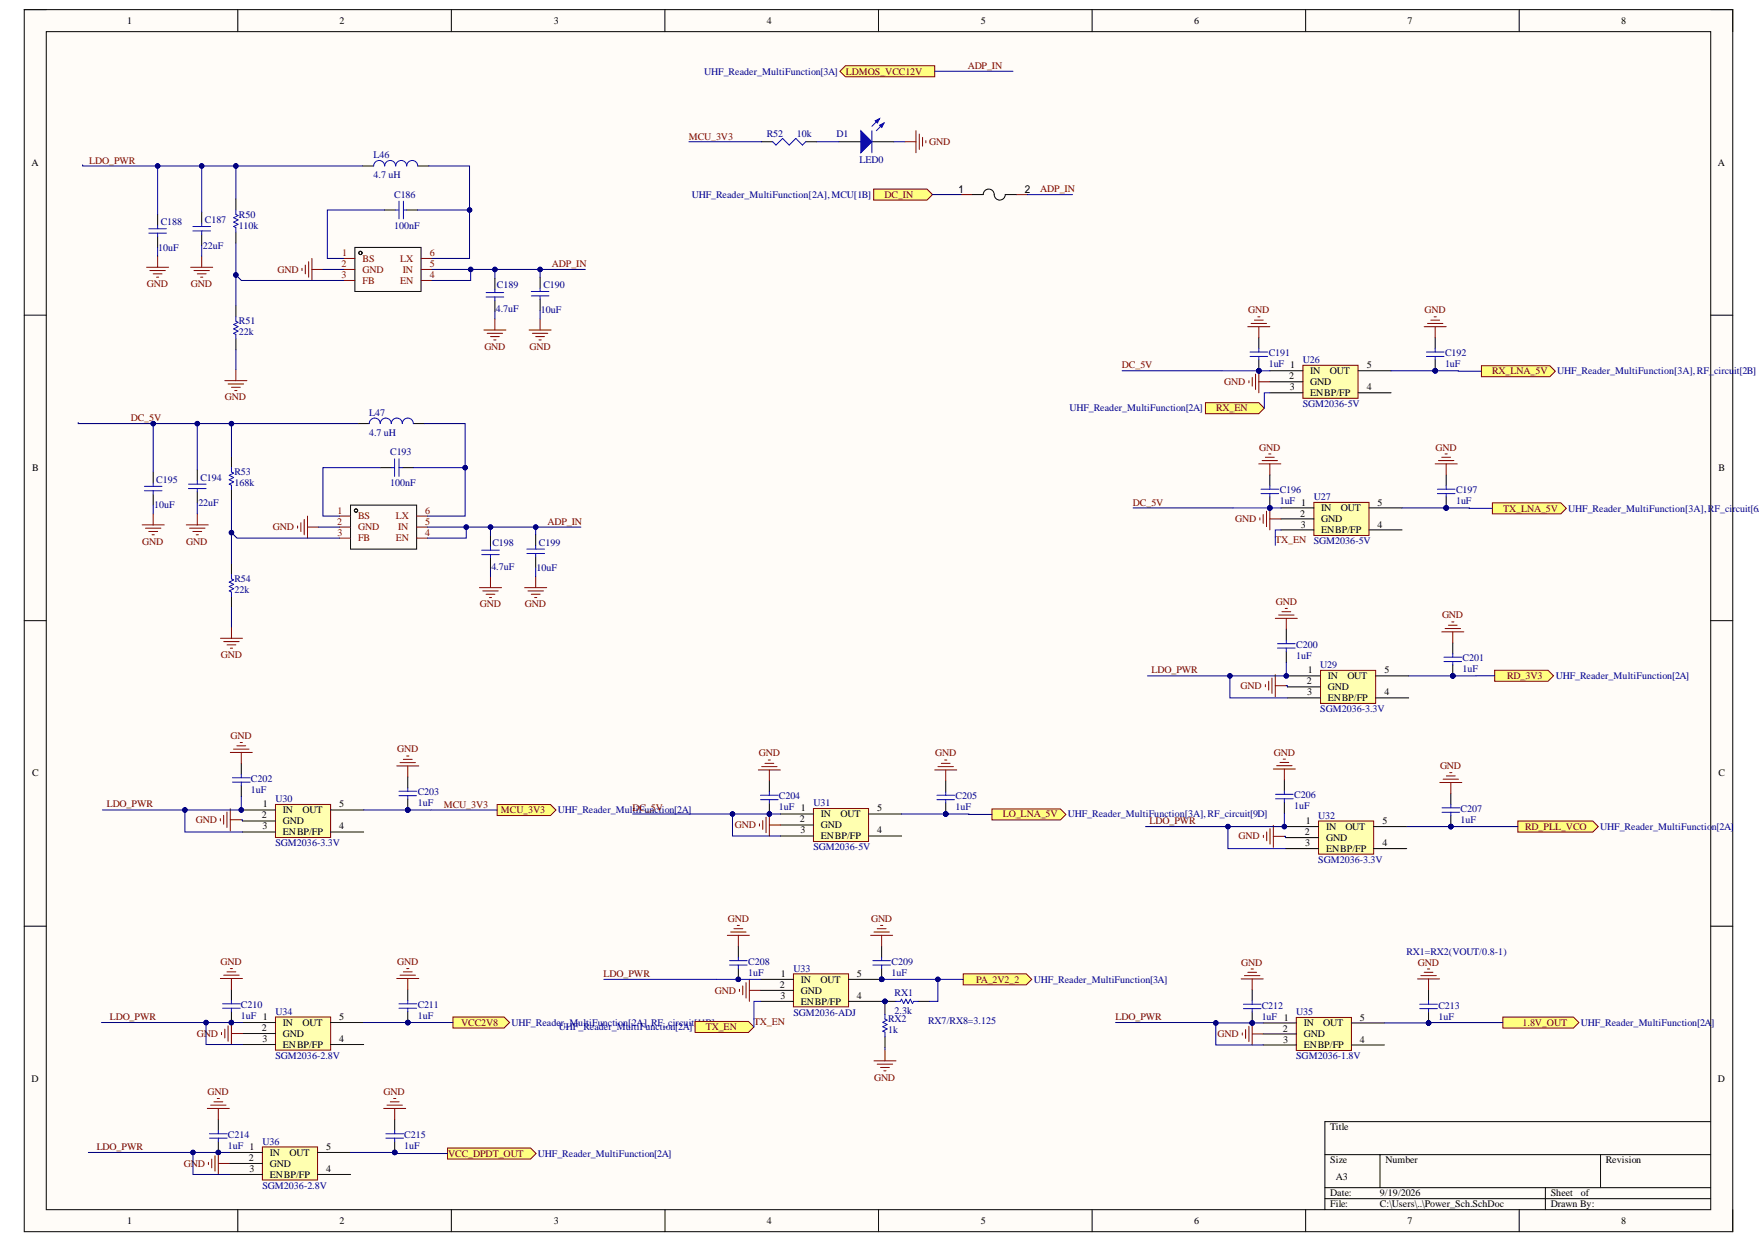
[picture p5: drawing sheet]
<svg xmlns="http://www.w3.org/2000/svg" width="297mm" height="210mm" viewBox="0 0 297 210" stroke-linecap="round" stroke-linejoin="round" font-family="sans-serif">
<defs><g id="words">
<g font-size="1.7">
<text x="21.5" y="4.1">1</text>
<text x="57.3" y="4.1">2</text>
<text x="93.5" y="4.1">3</text>
<text x="129.5" y="4.1">4</text>
<text x="165.6" y="4.1">5</text>
<text x="201.6" y="4.1">6</text>
<text x="237.7" y="4.1">7</text>
<text x="273.8" y="4.1">8</text>
<text x="5.3" y="28">A</text>
<text x="290.1" y="28">A</text>
<text x="217.7" y="64">2</text>
<text x="217.8" y="65.9">3</text>
<text x="221.3" y="63.1">IN</text>
<text x="221.3" y="65">GND</text>
<text x="224.6" y="63.1">OUT</text>
<text x="230.8" y="65.9">4</text>
<text x="230.8" y="62.2">5</text>
<text x="221.3" y="66.8">ENBP/FP</text>
<text x="5.4" y="79.6">B</text>
<text x="290.2" y="79.6">B</text>
<text x="219.6" y="87.3">2</text>
<text x="219.7" y="89.1">3</text>
<text x="223.1" y="86.3">IN</text>
<text x="223.1" y="88.2">GND</text>
<text x="226.4" y="86.3">OUT</text>
<text x="232.6" y="89.1">4</text>
<text x="232.6" y="85.4">5</text>
<text x="223.1" y="90.1">ENBP/FP</text>
<text x="220.8" y="113.7">1</text>
<text x="233.8" y="113.7">5</text>
<text x="220.7" y="115.6">2</text>
<text x="220.8" y="117.4">3</text>
<text x="224.2" y="114.6">IN</text>
<text x="224.2" y="116.5">GND</text>
<text x="224.2" y="118.4">ENBP/FP</text>
<text x="227.5" y="114.6">OUT</text>
<text x="233.8" y="117.4">4</text>
<text x="5.4" y="131.1">C</text>
<text x="290.2" y="131.1">C</text>
<text x="44.4" y="136.4">1</text>
<text x="47.8" y="137.3">IN</text>
<text x="51.1" y="137.3">OUT</text>
<text x="57.3" y="136.4">5</text>
<text x="138.6" y="138">IN</text>
<text x="141.9" y="138">OUT</text>
<text x="148.1" y="137">5</text>
<text x="44.2" y="138.2">2</text>
<text x="44.3" y="140.1">3</text>
<text x="47.8" y="139.1">GND</text>
<text x="47.8" y="141">ENBP/FP</text>
<text x="57.3" y="140.1">4</text>
<text x="135.1" y="138.9">2</text>
<text x="135.2" y="140.7">3</text>
<text x="138.6" y="139.8">GND</text>
<text x="138.6" y="141.7">ENBP/FP</text>
<text x="148.1" y="140.7">4</text>
<text x="220.3" y="141.1">2</text>
<text x="220.4" y="142.9">3</text>
<text x="220.5" y="139.2">1</text>
<text x="224" y="140.2">IN</text>
<text x="224" y="142">GND</text>
<text x="224" y="143.9">ENBP/FP</text>
<text x="227.2" y="140.2">OUT</text>
<text x="233.4" y="142.9">4</text>
<text x="233.4" y="139.2">5</text>
<text x="131.7" y="166.9">2</text>
<text x="131.9" y="165">1</text>
<text x="135.2" y="165.9">IN</text>
<text x="135.2" y="167.8">GND</text>
<text x="138.5" y="165.9">OUT</text>
<text x="144.7" y="165">5</text>
<text x="47.8" y="173.2">IN</text>
<text x="51.1" y="173.2">OUT</text>
<text x="57.3" y="172.3">5</text>
<text x="131.8" y="168.7">3</text>
<text x="135.2" y="169.6">ENBP/FP</text>
<text x="144.7" y="168.7">4</text>
<text x="220.2" y="173.3">IN</text>
<text x="223.5" y="173.3">OUT</text>
<text x="229.6" y="172.3">5</text>
<text x="44.2" y="174.1">2</text>
<text x="44.3" y="176">3</text>
<text x="47.8" y="175">GND</text>
<text x="47.8" y="176.9">ENBP/FP</text>
<text x="57.3" y="176">4</text>
<text x="216.6" y="174.2">2</text>
<text x="216.7" y="176.1">3</text>
<text x="220.2" y="175.1">GND</text>
<text x="220.2" y="177">ENBP/FP</text>
<text x="229.6" y="176.1">4</text>
<text x="5.3" y="182.7">D</text>
<text x="290.1" y="182.7">D</text>
<text x="224.6" y="190.8">Title</text>
<text x="42" y="196.1">2</text>
<text x="42.1" y="197.9">3</text>
<text x="45.6" y="195.2">IN</text>
<text x="45.6" y="197">GND</text>
<text x="48.9" y="195.2">OUT</text>
<text x="55.1" y="197.9">4</text>
<text x="55.1" y="194.2">5</text>
<text x="224.6" y="196.4">Size</text>
<text x="234" y="196.4">Number</text>
<text x="271.2" y="196.4">Revision</text>
<text x="45.6" y="198.9">ENBP/FP</text>
<text x="224.6" y="202">Date:</text>
<text x="224.6" y="203.9">File:</text>
<text x="225.6" y="199.2">A3</text>
<text x="233" y="202">9/19/2026</text>
<text x="233" y="203.9">C:\Users\..\Power_Sch.SchDoc</text>
<text x="261.9" y="202">Sheet</text>
<text x="261.9" y="203.9">Drawn By:</text>
<text x="266.9" y="202">of</text>
<text x="21.5" y="206.6">1</text>
<text x="57.3" y="206.6">2</text>
<text x="93.5" y="206.6">3</text>
<text x="129.5" y="206.6">4</text>
<text x="165.6" y="206.6">5</text>
<text x="201.6" y="206.6">6</text>
<text x="237.7" y="206.6">7</text>
<text x="273.8" y="206.6">8</text>
</g>
<g font-size="1.7" fill="#800000">
<text x="163.4" y="11.7">ADP_IN</text>
<text x="142.9" y="12.6">LDMOS_VCC12V</text>
<text x="116.3" y="23.6">MCU_3V3</text>
<text x="15.1" y="27.6">LDO_PWR</text>
<text x="156.9" y="24.5">GND</text>
<text x="149.4" y="33.4">DC_IN</text>
<text x="175.7" y="32.4">ADP_IN</text>
<text x="46.9" y="46">GND</text>
<text x="93.2" y="45.1">ADP_IN</text>
<text x="24.8" y="48.5">GND</text>
<text x="32.2" y="48.5">GND</text>
<text x="210.8" y="52.9">GND</text>
<text x="240.5" y="52.9">GND</text>
<text x="81.8" y="59.1">GND</text>
<text x="89.4" y="59.1">GND</text>
<text x="189.5" y="62.2">DC_5V</text>
<text x="206.7" y="65">GND</text>
<text x="252" y="63.2">RX_LNA_5V</text>
<text x="22.1" y="71.1">DC_5V</text>
<text x="38" y="67.6">GND</text>
<text x="205.4" y="69.4">RX_EN</text>
<text x="212.6" y="76.1">GND</text>
<text x="242.4" y="76.1">GND</text>
<text x="46.1" y="89.6">GND</text>
<text x="92.4" y="88.6">ADP_IN</text>
<text x="191.3" y="85.4">DC_5V</text>
<text x="208.6" y="88.2">GND</text>
<text x="253.8" y="86.4">TX_LNA_5V</text>
<text x="24" y="92">GND</text>
<text x="31.5" y="92">GND</text>
<text x="215.3" y="91.7">TX_EN</text>
<text x="81" y="102.6">GND</text>
<text x="88.6" y="102.6">GND</text>
<text x="215.4" y="102.1">GND</text>
<text x="243.5" y="104.4">GND</text>
<text x="37.3" y="111.1">GND</text>
<text x="209.5" y="116.3">GND</text>
<text x="254.5" y="114.6">RD_3V3</text>
<text x="38.9" y="124.8">GND</text>
<text x="67.1" y="127.1">GND</text>
<text x="128.1" y="127.7">GND</text>
<text x="157.9" y="127.7">GND</text>
<text x="215.1" y="127.7">GND</text>
<text x="243.2" y="129.9">GND</text>
<text x="74.9" y="136.4">MCU_3V3</text>
<text x="84.6" y="137.4">MCU_3V3</text>
<text x="33.1" y="139">GND</text>
<text x="124.1" y="139.8">GND</text>
<text x="169.3" y="138">LO_LNA_5V</text>
<text x="209.2" y="141.8">GND</text>
<text x="257.5" y="140.2">RD_PLL_VCO</text>
<text x="122.9" y="155.7">GND</text>
<text x="147.1" y="155.7">GND</text>
<text x="37.2" y="163">GND</text>
<text x="67.1" y="163">GND</text>
<text x="120.7" y="167.8">GND</text>
<text x="164.8" y="165.9">PA_2V2_2</text>
<text x="209.6" y="163.1">GND</text>
<text x="239.4" y="163.1">GND</text>
<text x="77.9" y="173.2">VCC2V8</text>
<text x="119.2" y="173.9">TX_EN</text>
<text x="127.3" y="173">TX_EN</text>
<text x="257.1" y="173.2">1.8V_OUT</text>
<text x="33.2" y="175">GND</text>
<text x="205.6" y="175.1">GND</text>
<text x="35" y="184.9">GND</text>
<text x="64.8" y="184.9">GND</text>
<text x="147.6" y="182.5">GND</text>
<text x="31" y="197">GND</text>
<text x="75.7" y="195.3">VCC_DPDT_OUT</text>
</g>
<g font-size="1.7" fill="#000080">
<text x="118.9" y="12.6">UHF_Reader_MultiFunction[3A]</text>
<text x="129.5" y="23.2">R52</text>
<text x="134.6" y="23.2">10k</text>
<text x="141.3" y="23.2">D1</text>
<text x="63.1" y="26.7">L46</text>
<text x="145.1" y="27.5">LED0</text>
<text x="63.1" y="30.1">4.7 uH</text>
<text x="66.6" y="33.4">C186</text>
<text x="116.8" y="33.4">UHF_Reader_MultiFunction[2A],MCU[1B]</text>
<text x="27.2" y="38">C188</text>
<text x="34.3" y="42">22uF</text>
<text x="34.6" y="37.7">C187</text>
<text x="40.3" y="36.8">R50</text>
<text x="40.3" y="38.6">110k</text>
<text x="66.6" y="38.6">100nF</text>
<text x="26.7" y="42.3">10uF</text>
<text x="83.7" y="52.7">4.7uF</text>
<text x="83.9" y="48.7">C189</text>
<text x="91.3" y="52.9">10uF</text>
<text x="91.8" y="48.7">C190</text>
<text x="40.3" y="54.7">R51</text>
<text x="40.3" y="56.6">22k</text>
<text x="214.2" y="60.2">C191</text>
<text x="214.2" y="62">1uF 1</text>
<text x="220" y="61.3">U26</text>
<text x="244" y="60.2">C192</text>
<text x="244" y="62">1uF</text>
<text x="263" y="63.2">UHF_Reader_MultiFunction[3A],RF_circuit[2B]</text>
<text x="62.3" y="70.2">L47</text>
<text x="180.6" y="69.4">UHF_Reader_MultiFunction[2A]</text>
<text x="220" y="68.7">SGM2036-5V</text>
<text x="62.3" y="73.6">4.7 uH</text>
<text x="65.9" y="76.9">C193</text>
<text x="26.4" y="81.5">C195</text>
<text x="33.8" y="81.2">C194</text>
<text x="39.6" y="80.3">R53</text>
<text x="39.6" y="82.1">168k</text>
<text x="65.9" y="82.1">100nF</text>
<text x="216.1" y="83.3">C196</text>
<text x="245.9" y="83.3">C197</text>
<text x="26.1" y="85.8">10uF</text>
<text x="33.5" y="85.5">22uF</text>
<text x="216.1" y="85.2">1uF 1</text>
<text x="221.9" y="84.5">U27</text>
<text x="245.9" y="85.2">1uF</text>
<text x="264.8" y="86.4">UHF_Reader_MultiFunction[3A],RF_circuit[6A]</text>
<text x="83.1" y="92.2">C198</text>
<text x="91" y="92.2">C199</text>
<text x="221.9" y="91.9">SGM2036-5V</text>
<text x="39.6" y="98.3">R54</text>
<text x="39.6" y="100.1">22k</text>
<text x="83" y="96.2">4.7uF</text>
<text x="90.6" y="96.4">10uF</text>
<text x="218.9" y="109.4">C200</text>
<text x="218.9" y="111.3">1uF</text>
<text x="223" y="112.8">U29</text>
<text x="247" y="111.7">C201</text>
<text x="247" y="113.5">1uF</text>
<text x="262.7" y="114.6">UHF_Reader_MultiFunction[2A]</text>
<text x="223" y="120.2">SGM2036-3.3V</text>
<text x="42.4" y="132">C202</text>
<text x="42.4" y="133.9">1uF</text>
<text x="46.5" y="135.4">U30</text>
<text x="70.5" y="134.3">C203</text>
<text x="70.5" y="136.2">1uF</text>
<text x="94.2" y="137.4">UHF_Reader_MulDC_5V</text>
<text x="106.9" y="137.4">tiFunction[2A]</text>
<text x="131.5" y="135">C204</text>
<text x="131.5" y="136.9">1uF 1</text>
<text x="137.4" y="136.1">U31</text>
<text x="161.4" y="135">C205</text>
<text x="161.4" y="136.9">1uF</text>
<text x="218.6" y="134.8">C206</text>
<text x="218.6" y="136.7">1uF</text>
<text x="246.6" y="137.1">C207</text>
<text x="46.5" y="142.9">SGM2036-3.3V</text>
<text x="137.4" y="143.5">SGM2036-5V</text>
<text x="180.3" y="138">UHF_Reader_MultiFunction[3A],RF_circuit[9D]</text>
<text x="222.6" y="138.3">U32</text>
<text x="246.6" y="139">1uF</text>
<text x="270.2" y="140.2">UHF_Reader_MultiFunction[2A]</text>
<text x="222.6" y="145.7">SGM2036-3.3V</text>
<text x="237.5" y="161.2">RX1=RX2(VOUT/0.8-1)</text>
<text x="126.4" y="163">C208</text>
<text x="126.4" y="164.8">1uF</text>
<text x="134" y="164.1">U33</text>
<text x="150.6" y="163">C209</text>
<text x="150.6" y="164.8">1uF</text>
<text x="174.6" y="165.9">UHF_Reader_MultiFunction[3A]</text>
<text x="40.7" y="170.2">C210</text>
<text x="40.7" y="172.1">1uF 1</text>
<text x="46.5" y="171.3">U34</text>
<text x="70.5" y="170.2">C211</text>
<text x="70.5" y="172.1">1uF</text>
<text x="86.4" y="173.2">UHF_Reader_MultiFunction[2A],RF_circuit[11B]</text>
<text x="94.4" y="173.9">UHF_Reader_MultiFunction[2A]</text>
<text x="134" y="171.5">SGM2036-ADJ</text>
<text x="150" y="172.6">RX2</text>
<text x="151.1" y="168.1">RX1</text>
<text x="151.1" y="171.2">2.3k</text>
<text x="156.7" y="172.9">RX7/RX8=3.125</text>
<text x="213.1" y="170.3">C212</text>
<text x="213.1" y="172.2">1uF 1</text>
<text x="218.9" y="171.4">U35</text>
<text x="242.9" y="170.3">C213</text>
<text x="242.9" y="172.2">1uF</text>
<text x="266.9" y="173.2">UHF_Reader_MultiFunction[2A</text>
<text x="288.9" y="173.2">]</text>
<text x="46.5" y="178.8">SGM2036-2.8V</text>
<text x="150" y="174.5">1k</text>
<text x="218.9" y="178.8">SGM2036-1.8V</text>
<text x="38.5" y="192.2">C214</text>
<text x="38.5" y="194.1">1uF 1</text>
<text x="44.3" y="193.3">U36</text>
<text x="68.3" y="192.2">C215</text>
<text x="68.3" y="194.1">1uF</text>
<text x="90.8" y="195.3">UHF_Reader_MultiFunction[2A]</text>
<text x="44.3" y="200.7">SGM2036-2.8V</text>
</g>
<g font-size="1.7" fill="#800">
<text x="57.7" y="47">3</text>
<text x="57.7" y="45.1">2</text>
<text x="57.8" y="43.3">1</text>
<text x="61.2" y="47.9">FB</text>
<text x="61.2" y="46">GND</text>
<text x="61.2" y="44.2">BS</text>
<text x="67.6" y="44.2">LX</text>
<text x="67.6" y="47.9">EN</text>
<text x="68" y="46">IN</text>
<text x="72.6" y="43.3">6</text>
<text x="72.6" y="45.1">5</text>
<text x="72.6" y="47">4</text>
<text x="56.9" y="88.6">2</text>
<text x="57" y="86.8">1</text>
<text x="60.5" y="89.6">GND</text>
<text x="60.5" y="87.7">BS</text>
<text x="66.8" y="87.7">LX</text>
<text x="67.2" y="89.6">IN</text>
<text x="71.8" y="86.8">6</text>
<text x="71.8" y="88.6">5</text>
<text x="57" y="90.5">3</text>
<text x="60.5" y="91.4">FB</text>
<text x="66.8" y="91.4">EN</text>
<text x="71.8" y="90.5">4</text>
</g>
<g font-size="1.7" fill="#5b0f00">
<text x="194.5" y="113.7">LDO_PWR</text>
<text x="18" y="136.4">LDO_PWR</text>
<text x="194.1" y="139.2">LDO_PWR</text>
<text x="101.9" y="165">LDO_PWR</text>
<text x="18.5" y="172.3">LDO_PWR</text>
<text x="188.4" y="172.3">LDO_PWR</text>
<text x="16.3" y="194.2">LDO_PWR</text>
</g>
</g></defs>
<path d="M4.1 1.6h288.5v206.4h-288.5z" fill-rule="evenodd" fill="#fffcf8"/>
<path d="M4.1 1.6h288.5v206.4h-288.5z" fill="none" stroke="#000" stroke-width=".17"/>
<path d="M7.8 5.3h281.1v199h-281.1z" fill-rule="evenodd" fill="#fffcf8"/>
<g fill="none" stroke="#000" stroke-width=".17">
<path d="M4.1 1.6h3.7M7.8 5.3h281.1v199h-281.1zM40.2 1.6v3.7M76.2 1.6v3.7M112.3 1.6v3.7M148.3 1.6v3.7M184.4 1.6v3.7M220.5 1.6v3.7M256.5 1.6v3.7M288.9 1.6h3.7v3.7M164.2 32.9h1.8a.93 .93 0 0 1 1-1 .93 .93 0 0 1 .9 1 .93 .93 0 0 0 .9 .9 .93 .93 0 0 0 1-.9h1.8M4.1 53.2h3.7"/>
<path d="M288.9 53.2h3.7M25.9 79.7v1.9M33.3 79.3v1.9M39.1 77.1v1.9M60.5 71.5h1.9M64.2 79h1.9M67.9 79h1.9M69.8 71.5h1.9M25.9 83.4v1.9M33.3 83.1v1.8M39.1 82.7v1.8M39.1 95.1v1.9"/>
<path d="M59.2 85.3h11.2v7.4h-11.2zM82.8 90.5v1.9M82.8 94.2v1.9M90.5 90.3v1.9M90.5 94v1.9M4.1 104.8h3.7M39.1 100.7v1.9M288.9 104.8h3.7M4.1 156.4h3.7M288.9 156.4h3.7M223.7 195h65.2M233 195v5.6"/>
<path d="M270.3 195v5.6M288.9 189.4h-65.2v14.9M40.2 204.3v3.7M76.2 204.3v3.7M112.3 204.3v3.7M148.4 204.3v3.7M184.4 204.3v3.7M220.5 204.3v3.7M223.7 200.6h65.2M223.7 202.4h65.2M256.5 204.3v3.7M261 200.6v3.7"/>
<path d="M292.6 204.3v3.7"/>
<circle cx="60.1" cy="86.2" r=".28"/>
</g>
<path d="M162.3 32.9h1.9M171.6 32.9h1.9M57.3 87.1h1.9M57.3 89h1.9M57.3 90.9h1.9M70.4 87.1h1.8M70.4 89h1.8M70.4 90.9h1.8" fill="none" stroke="#800" stroke-width=".17"/>
<g fill="none" stroke="#00f" stroke-width=".17">
<path d="M39.1 79v.7l.4 .2-.8 .4 .8 .3-.8 .4 .8 .4-.8 .4 .4 .1v.8M62.4 71.5a.93 .93 0 0 1 .9-.9 .93 .93 0 0 1 .9 .9 .93 .93 0 0 1 .9-.9 .93 .93 0 0 1 1 .9 .93 .93 0 0 1 .9-.9 .93 .93 0 0 1 .9 .9 .93 .93 0 0 1 1-.9 .93 .93 0 0 1 .9 .9M66.1 79h.5M66.6 77.5v3M67.4 77.5v3M67.4 79h.5M24.4 82.9h3M24.4 82.1h3M25.9 81.6v.5M25.9 82.9v.5M31.8 82.5h3M31.8 81.8h3"/>
<path d="M33.3 81.2v.6M33.3 82.5v.6M39.1 97v.7l.4 .2-.8 .4 .8 .4-.8 .3 .8 .4-.8 .4 .4 .2v.7M81.3 93.7h3M81.3 92.9h3M82.8 92.4v.5M82.8 93.7v.5M89 93.5h3M89 92.7h3M90.5 92.2v.5M90.5 93.5v.5"/>
</g>
<g fill="none" stroke="#800000" stroke-width=".17">
<path d="M24 88.6h3.7M24.6 89.2h2.6M25.1 89.8h1.5M25.7 90.3h.4M25.9 86.8v1.8M31.5 88.6h3.7M32 89.2h2.6M32.6 89.8h1.5M33.1 90.3h.4M33.3 86.8v1.8M50.3 88.8v.4M50.8 88.3v1.5"/>
<path d="M51.4 87.7v2.6M51.9 87.1v3.8M51.9 89h1.9M81 99.2h3.7M81.5 99.8h2.6M82.8 97.4v1.8M88.6 99.2h3.7M89.2 99.8h2.6M90.5 97.4v1.8M37.2 107.8h3.7M37.8 108.3h2.6M38.3 108.9h1.5"/>
<path d="M38.9 109.5h.4M39.1 105.9v1.9M82.1 100.3h1.5M82.6 100.9h.4M89.7 100.3h1.5M90.3 100.9h.3"/>
</g>
<path d="M46.5 135.8h9.3v5.6h-9.3z" fill-rule="evenodd" fill="#ffffb0"/>
<path d="M37.2 138.2v.4M37.8 137.7v1.5M38.3 137.1v2.6M38.9 127.1h3.7M38.9 136.6v3.7M38.9 138.4h1.8M39.4 126.5h2.6M40 125.9h1.5M40.6 125.4h.3M40.7 127.1v1.8M46.5 135.8h9.3v5.6h-9.3z" fill="none" stroke="#800000" stroke-width=".17"/>
<path d="M40.7 128.9v1.9M40.7 132.6v1.9M40.9 136.8h5.6M40.9 138.6h5.6M55.8 136.8h5.6M40.9 140.5h5.6M55.8 140.5h5.6" fill="none" stroke="#000" stroke-width=".17"/>
<path d="M39.3 131.3h2.9M39.3 132.1h2.9M40.7 130.8v.5M40.7 132.1v.5" fill="none" stroke="#00f" stroke-width=".17"/>
<circle cx="68.9" cy="136.8" r=".37" fill="#000080"/>
<circle cx="68.9" cy="136.8" r=".37" fill="none" stroke="#000080" stroke-width=".17"/>
<path d="M68.9 134.9v1.9" fill="none" stroke="#000" stroke-width=".17"/>
<circle cx="68.9" cy="136.8" r=".37" fill="#000080"/>
<circle cx="68.9" cy="136.8" r=".37" fill="none" stroke="#000080" stroke-width=".17"/>
<path d="M68.9 131.2v1.9" fill="none" stroke="#000" stroke-width=".17"/>
<path d="M67.4 133.6h3M67.4 134.4h3M68.9 133.1v.5M68.9 134.4v.5" fill="none" stroke="#00f" stroke-width=".17"/>
<path d="M67 129.3h3.7M67.6 128.8h2.6M68.1 128.2h1.5M68.7 127.7h.3M68.9 129.3v1.9" fill="none" stroke="#800000" stroke-width=".17"/>
<path d="M46.5 171.7h9.3v5.6h-9.3z" fill-rule="evenodd" fill="#ffffb0"/>
<path d="M46.5 171.7h9.3v5.6h-9.3z" fill="none" stroke="#800000" stroke-width=".17"/>
<path d="M40.9 172.7h5.6M40.9 174.5h5.6M40.9 176.4h5.6M55.8 172.7h5.6M55.8 176.4h5.6" fill="none" stroke="#000" stroke-width=".17"/>
<circle cx="39.1" cy="172.7" r=".37" fill="#000080"/>
<circle cx="39.1" cy="172.7" r=".37" fill="none" stroke="#000080" stroke-width=".17"/>
<path d="M39.1 170.8v1.9" fill="none" stroke="#000" stroke-width=".17"/>
<circle cx="39.1" cy="172.7" r=".37" fill="#000080"/>
<circle cx="39.1" cy="172.7" r=".37" fill="none" stroke="#000080" stroke-width=".17"/>
<path d="M39.1 167.1v1.9" fill="none" stroke="#000" stroke-width=".17"/>
<path d="M37.6 169.5h3M37.6 170.3h3M39.1 169v.5M39.1 170.3v.5" fill="none" stroke="#00f" stroke-width=".17"/>
<path d="M37.2 165.2h3.7M37.8 164.7h2.6M38.3 164.1h1.5M38.9 163.6h.4M39.1 165.2v1.9" fill="none" stroke="#800000" stroke-width=".17"/>
<circle cx="68.9" cy="172.7" r=".37" fill="#000080"/>
<circle cx="68.9" cy="172.7" r=".37" fill="none" stroke="#000080" stroke-width=".17"/>
<path d="M68.9 170.8v1.9" fill="none" stroke="#000" stroke-width=".17"/>
<circle cx="68.9" cy="172.7" r=".37" fill="#000080"/>
<circle cx="68.9" cy="172.7" r=".37" fill="none" stroke="#000080" stroke-width=".17"/>
<path d="M68.9 167.1v1.9" fill="none" stroke="#000" stroke-width=".17"/>
<path d="M67.4 169.5h3M67.4 170.3h3M68.9 169v.5M68.9 170.3v.5" fill="none" stroke="#00f" stroke-width=".17"/>
<path d="M37.4 174.3v.4M38 173.8v1.5M38.5 173.2v2.6M39.1 172.7v3.7M39.1 174.5h1.8M67 165.2h3.7M67.6 164.7h2.6M68.1 164.1h1.5M68.7 163.6h.3M68.9 165.2v1.9" fill="none" stroke="#800000" stroke-width=".17"/>
<path d="M83.9 135.9h9.1l.9 .9-.9 .9h-9.1z" fill-rule="evenodd" fill="#ffff80"/>
<path d="M83.9 135.9h9.1l.9 .9-.9 .9h-9.1z" fill="none" stroke="#800000" stroke-width=".17"/>
<path d="M76.5 171.7h8.6l1 1-1 .9h-8.6z" fill-rule="evenodd" fill="#ffff80"/>
<path d="M76.5 171.7h8.6l1 1-1 .9h-8.6z" fill="none" stroke="#800000" stroke-width=".17"/>
<circle cx="148.9" cy="165.4" r=".37" fill="#000080"/>
<circle cx="148.9" cy="165.4" r=".37" fill="none" stroke="#000080" stroke-width=".17"/>
<path d="M134 164.5h9.3v5.5h-9.3z" fill-rule="evenodd" fill="#ffffb0"/>
<path d="M134 164.5h9.3v5.5h-9.3z" fill="none" stroke="#800000" stroke-width=".17"/>
<path d="M128.4 165.4h5.6M128.4 167.2h5.6M128.4 169.1h5.6M143.3 165.4h5.6M143.3 169.1h5.6" fill="none" stroke="#000" stroke-width=".17"/>
<circle cx="148.9" cy="165.4" r=".37" fill="#000080"/>
<circle cx="148.9" cy="165.4" r=".37" fill="none" stroke="#000080" stroke-width=".17"/>
<path d="M124.9 167.1v.3M125.4 166.5v1.5M126 165.9v2.6M126.5 165.4v3.7M126.5 167.2h1.9" fill="none" stroke="#800000" stroke-width=".17"/>
<circle cx="124.7" cy="165.4" r=".37" fill="#000080"/>
<circle cx="124.7" cy="165.4" r=".37" fill="none" stroke="#000080" stroke-width=".17"/>
<path d="M124.7 163.5v1.9" fill="none" stroke="#000" stroke-width=".17"/>
<circle cx="124.7" cy="165.4" r=".37" fill="#000080"/>
<circle cx="124.7" cy="165.4" r=".37" fill="none" stroke="#000080" stroke-width=".17"/>
<path d="M124.7 159.8v1.9" fill="none" stroke="#000" stroke-width=".17"/>
<path d="M123.2 162.2h3M123.2 163h3M124.7 161.7v.5M124.7 163v.5" fill="none" stroke="#00f" stroke-width=".17"/>
<path d="M122.8 157.9h3.7M123.4 157.4h2.6M123.9 156.8h1.5M124.5 156.3h.4M124.7 157.9v1.9M147.6 179.1h3.7M148.1 179.7h2.6M149.4 177.3v1.8M148.7 180.3h1.5M149.3 180.8h.3" fill="none" stroke="#800000" stroke-width=".17"/>
<circle cx="148.9" cy="165.4" r=".37" fill="#000080"/>
<circle cx="148.9" cy="165.4" r=".37" fill="none" stroke="#000080" stroke-width=".17"/>
<path d="M148.9 163.5v1.9" fill="none" stroke="#000" stroke-width=".17"/>
<circle cx="148.9" cy="165.4" r=".37" fill="#000080"/>
<circle cx="148.9" cy="165.4" r=".37" fill="none" stroke="#000080" stroke-width=".17"/>
<path d="M148.9 159.8v1.9M149.4 169.5v1.8M149.4 175.1v1.8" fill="none" stroke="#000" stroke-width=".17"/>
<path d="M147.4 162.2h3M147.4 163h3M148.9 161.7v.5M148.9 163v.5M149.4 171.3v.8l.4 .2-.7 .3 .7 .4-.7 .4 .7 .4-.7 .3 .3 .2v.8" fill="none" stroke="#00f" stroke-width=".17"/>
<path d="M147 157.9h3.7M147.6 157.4h2.6M148.1 156.8h1.5M148.7 156.3h.4M148.9 157.9v1.9" fill="none" stroke="#800000" stroke-width=".17"/>
<circle cx="149.4" cy="169.1" r=".37" fill="#000080"/>
<circle cx="149.4" cy="169.1" r=".37" fill="none" stroke="#000080" stroke-width=".17"/>
<path d="M149.4 169.1h1.9M155 169.1h1.9" fill="none" stroke="#000" stroke-width=".17"/>
<circle cx="149.4" cy="169.1" r=".37" fill="#000080"/>
<circle cx="149.4" cy="169.1" r=".37" fill="none" stroke="#000080" stroke-width=".17"/>
<path d="M151.3 169.1h.7l.2-.4 .4 .8 .4-.8 .3 .8 .4-.8 .4 .8 .2-.4h.7" fill="none" stroke="#00f" stroke-width=".17"/>
<path d="M162.7 164.5h10.6l.9 .9-.9 .9h-10.6z" fill-rule="evenodd" fill="#ffff80"/>
<path d="M162.7 164.5h10.6l.9 .9-.9 .9h-10.6z" fill="none" stroke="#800000" stroke-width=".17"/>
<path d="M141.8 12l1-.9h15v1.9h-15z" fill-rule="evenodd" fill="#ffff80"/>
<path d="M141.8 12l1-.9h15v1.9h-15z" fill="none" stroke="#800000" stroke-width=".17"/>
<path d="M218.9 171.8h9.3v5.6h-9.3z" fill-rule="evenodd" fill="#ffffb0"/>
<path d="M218.9 171.8h9.3v5.6h-9.3z" fill="none" stroke="#800000" stroke-width=".17"/>
<path d="M213.3 172.7h5.6M213.3 174.6h5.6M213.3 176.5h5.6M228.2 172.7h5.6M228.2 176.5h5.6" fill="none" stroke="#000" stroke-width=".17"/>
<circle cx="211.5" cy="172.7" r=".37" fill="#000080"/>
<circle cx="211.5" cy="172.7" r=".37" fill="none" stroke="#000080" stroke-width=".17"/>
<path d="M211.5 170.9v1.8" fill="none" stroke="#000" stroke-width=".17"/>
<circle cx="211.5" cy="172.7" r=".37" fill="#000080"/>
<circle cx="211.5" cy="172.7" r=".37" fill="none" stroke="#000080" stroke-width=".17"/>
<path d="M211.5 167.2v1.8" fill="none" stroke="#000" stroke-width=".17"/>
<path d="M210 169.6h2.9M210 170.3h2.9M211.5 169v.6M211.5 170.3v.6" fill="none" stroke="#00f" stroke-width=".17"/>
<path d="M209.6 165.3h3.7M209.8 174.4v.4M210.2 164.8h2.6M210.3 173.9v1.5M210.7 164.2h1.5M210.9 173.3v2.6M211.3 163.6h.3M211.5 165.3v1.9M211.5 172.7v3.8M211.5 174.6h1.8" fill="none" stroke="#800000" stroke-width=".17"/>
<circle cx="241.2" cy="172.7" r=".37" fill="#000080"/>
<circle cx="241.2" cy="172.7" r=".37" fill="none" stroke="#000080" stroke-width=".17"/>
<path d="M241.2 170.9v1.8" fill="none" stroke="#000" stroke-width=".17"/>
<circle cx="241.2" cy="172.7" r=".37" fill="#000080"/>
<circle cx="241.2" cy="172.7" r=".37" fill="none" stroke="#000080" stroke-width=".17"/>
<path d="M241.2 167.2v1.8" fill="none" stroke="#000" stroke-width=".17"/>
<path d="M239.7 169.6h3M239.7 170.3h3M241.2 169v.6M241.2 170.3v.6" fill="none" stroke="#00f" stroke-width=".17"/>
<path d="M239.4 165.3h3.7M239.9 164.8h2.6M240.5 164.2h1.5M241.1 163.6h.3M241.2 165.3v1.9" fill="none" stroke="#800000" stroke-width=".17"/>
<path d="M253.8 171.8h11.9l.9 .9-.9 .9h-11.9z" fill-rule="evenodd" fill="#ffff80"/>
<path d="M253.8 171.8h11.9l.9 .9-.9 .9h-11.9z" fill="none" stroke="#800000" stroke-width=".17"/>
<path d="M223 113.2h9.3v5.6h-9.3z" fill-rule="evenodd" fill="#ffffb0"/>
<path d="M213.7 115.6v.4M214.2 115v1.5M214.8 114.5v2.6M215.4 104.4h3.7M215.4 113.9v3.8M215.4 115.8h1.8M215.9 103.9h2.6M216.5 103.3h1.5M217 102.7h.4M217.2 104.4v1.9M223 113.2h9.3v5.6h-9.3z" fill="none" stroke="#800000" stroke-width=".17"/>
<path d="M217.2 106.3v1.8M217.2 110v1.9M217.4 114.1h5.6M217.4 116h5.6M217.4 117.9h5.6M232.3 114.1h5.6M232.3 117.9h5.6" fill="none" stroke="#000" stroke-width=".17"/>
<path d="M215.7 108.7h3M215.7 109.4h3M217.2 108.1v.6M217.2 109.4v.6" fill="none" stroke="#00f" stroke-width=".17"/>
<circle cx="245.3" cy="114.1" r=".37" fill="#000080"/>
<circle cx="245.3" cy="114.1" r=".37" fill="none" stroke="#000080" stroke-width=".17"/>
<path d="M245.3 112.3v1.8" fill="none" stroke="#000" stroke-width=".17"/>
<circle cx="245.3" cy="114.1" r=".37" fill="#000080"/>
<circle cx="245.3" cy="114.1" r=".37" fill="none" stroke="#000080" stroke-width=".17"/>
<path d="M245.3 108.6v1.8" fill="none" stroke="#000" stroke-width=".17"/>
<path d="M243.8 111h3M243.8 111.7h3M245.3 110.4v.6M245.3 111.7v.6" fill="none" stroke="#00f" stroke-width=".17"/>
<path d="M243.5 106.7h3.7M244 106.1h2.6M244.6 105.6h1.5M245.1 105h.4M245.3 106.7v1.9" fill="none" stroke="#800000" stroke-width=".17"/>
<path d="M252.4 113.2h9l.9 .9-.9 .9h-9z" fill-rule="evenodd" fill="#ffff80"/>
<path d="M252.4 113.2h9l.9 .9-.9 .9h-9z" fill="none" stroke="#800000" stroke-width=".17"/>
<path d="M222.7 138.6h9.3v5.6h-9.3z" fill-rule="evenodd" fill="#ffffb0"/>
<path d="M214.5 139.9v2.6M215 129.9h3.7M215 139.4v3.7M215.6 129.3h2.6M216.1 128.8h1.5M216.7 128.2h.4M216.9 129.9v1.8M222.7 138.6h9.3v5.6h-9.3zM213.3 141.1v.3M213.9 140.5v1.5M215 141.2h1.9" fill="none" stroke="#800000" stroke-width=".17"/>
<path d="M216.9 131.7v1.9M216.9 135.4v1.9M217.1 139.6h5.6M232 139.6h5.6M217.1 141.4h5.6M217.1 143.3h5.6M232 143.3h5.6" fill="none" stroke="#000" stroke-width=".17"/>
<path d="M215.4 134.1h3M215.4 134.9h3M216.9 133.6v.5M216.9 134.9v.5" fill="none" stroke="#00f" stroke-width=".17"/>
<circle cx="245" cy="139.6" r=".37" fill="#000080"/>
<circle cx="245" cy="139.6" r=".37" fill="none" stroke="#000080" stroke-width=".17"/>
<path d="M245 137.7v1.9" fill="none" stroke="#000" stroke-width=".17"/>
<circle cx="245" cy="139.6" r=".37" fill="#000080"/>
<circle cx="245" cy="139.6" r=".37" fill="none" stroke="#000080" stroke-width=".17"/>
<path d="M245 134v1.9" fill="none" stroke="#000" stroke-width=".17"/>
<path d="M243.5 136.4h3M243.5 137.2h3M245 135.9v.5M245 137.2v.5" fill="none" stroke="#00f" stroke-width=".17"/>
<path d="M243.1 132.1h3.8M243.7 131.6h2.6M244.2 131h1.5M244.8 130.5h.4M245 132.1v1.9" fill="none" stroke="#800000" stroke-width=".17"/>
<path d="M256.3 138.6h12.7l.9 1-.9 .9h-12.7z" fill-rule="evenodd" fill="#ffff80"/>
<path d="M256.3 138.6h12.7l.9 1-.9 .9h-12.7z" fill="none" stroke="#800000" stroke-width=".17"/>
<path d="M137.4 136.5h9.3v5.6h-9.3z" fill-rule="evenodd" fill="#ffffb0"/>
<path d="M137.4 136.5h9.3v5.6h-9.3z" fill="none" stroke="#800000" stroke-width=".17"/>
<path d="M131.8 137.5h5.6M131.8 139.3h5.6M146.7 137.5h5.6M131.8 141.2h5.6M146.7 141.2h5.6" fill="none" stroke="#000" stroke-width=".17"/>
<circle cx="129.9" cy="137.5" r=".37" fill="#000080"/>
<circle cx="129.9" cy="137.5" r=".37" fill="none" stroke="#000080" stroke-width=".17"/>
<path d="M129.9 135.6v1.9" fill="none" stroke="#000" stroke-width=".17"/>
<circle cx="129.9" cy="137.5" r=".37" fill="#000080"/>
<circle cx="129.9" cy="137.5" r=".37" fill="none" stroke="#000080" stroke-width=".17"/>
<path d="M129.9 131.9v1.8" fill="none" stroke="#000" stroke-width=".17"/>
<path d="M128.4 134.3h3M128.4 135h3M129.9 133.7v.6M129.9 135v.6" fill="none" stroke="#00f" stroke-width=".17"/>
<path d="M128.1 130h3.7M128.2 139.1v.4M128.6 129.5h2.6M128.8 138.6v1.5M129.2 128.9h1.5M129.4 138v2.6M129.7 128.3h.4M129.9 130v1.9M129.9 137.5v3.7M129.9 139.3h1.9" fill="none" stroke="#800000" stroke-width=".17"/>
<circle cx="159.7" cy="137.5" r=".37" fill="#000080"/>
<circle cx="159.7" cy="137.5" r=".37" fill="none" stroke="#000080" stroke-width=".17"/>
<path d="M159.7 135.6v1.9" fill="none" stroke="#000" stroke-width=".17"/>
<circle cx="159.7" cy="137.5" r=".37" fill="#000080"/>
<circle cx="159.7" cy="137.5" r=".37" fill="none" stroke="#000080" stroke-width=".17"/>
<path d="M159.7 131.9v1.8" fill="none" stroke="#000" stroke-width=".17"/>
<path d="M158.2 134.3h3M158.2 135h3M159.7 133.7v.6M159.7 135v.6" fill="none" stroke="#00f" stroke-width=".17"/>
<path d="M157.8 130h3.8M158.4 129.5h2.6M159 128.9h1.4M159.5 128.3h.4M159.7 130v1.9" fill="none" stroke="#800000" stroke-width=".17"/>
<path d="M167.5 136.6h11.6l.9 .9-.9 1h-11.6z" fill-rule="evenodd" fill="#ffff80"/>
<path d="M167.5 136.6h11.6l.9 .9-.9 1h-11.6z" fill="none" stroke="#800000" stroke-width=".17"/>
<path d="M220 61.7h9.3v5.6h-9.3z" fill-rule="evenodd" fill="#ffffb0"/>
<path d="M220 61.7h9.3v5.6h-9.3z" fill="none" stroke="#800000" stroke-width=".17"/>
<path d="M214.4 62.6h5.6M214.4 64.5h5.6M214.4 66.3h5.6M229.3 62.6h5.6M229.3 66.3h5.6" fill="none" stroke="#000" stroke-width=".17"/>
<circle cx="212.6" cy="62.6" r=".37" fill="#000080"/>
<circle cx="212.6" cy="62.6" r=".37" fill="none" stroke="#000080" stroke-width=".17"/>
<path d="M212.6 60.8v1.8" fill="none" stroke="#000" stroke-width=".17"/>
<circle cx="212.6" cy="62.6" r=".37" fill="#000080"/>
<circle cx="212.6" cy="62.6" r=".37" fill="none" stroke="#000080" stroke-width=".17"/>
<path d="M212.6 57v1.9" fill="none" stroke="#000" stroke-width=".17"/>
<path d="M211.1 59.4h3M212.6 58.9v.5M211.1 60.2h3M212.6 60.2v.6" fill="none" stroke="#00f" stroke-width=".17"/>
<path d="M210.7 55.2h3.7M211.3 54.6h2.6M211.8 54.1h1.5M212.4 53.5h.4M212.6 55.2v1.8M210.9 64.3v.4M211.5 63.7v1.5M212 63.2v2.6M212.6 62.6v3.7M212.6 64.5h1.8" fill="none" stroke="#800000" stroke-width=".17"/>
<circle cx="242.4" cy="62.6" r=".37" fill="#000080"/>
<circle cx="242.4" cy="62.6" r=".37" fill="none" stroke="#000080" stroke-width=".17"/>
<path d="M242.4 60.8v1.8" fill="none" stroke="#000" stroke-width=".17"/>
<circle cx="242.4" cy="62.6" r=".37" fill="#000080"/>
<circle cx="242.4" cy="62.6" r=".37" fill="none" stroke="#000080" stroke-width=".17"/>
<path d="M242.4 57v1.9" fill="none" stroke="#000" stroke-width=".17"/>
<path d="M240.9 59.4h2.9M242.4 58.9v.5M240.9 60.2h2.9M242.4 60.2v.6" fill="none" stroke="#00f" stroke-width=".17"/>
<path d="M240.5 55.2h3.7M241.1 54.6h2.6M241.6 54.1h1.5M242.2 53.5h.3M242.4 55.2v1.8" fill="none" stroke="#800000" stroke-width=".17"/>
<path d="M250.2 61.8h11.5l.9 .9-.9 .9h-11.5z" fill-rule="evenodd" fill="#ffff80"/>
<path d="M250.2 61.8h11.5l.9 .9-.9 .9h-11.5z" fill="none" stroke="#800000" stroke-width=".17"/>
<path d="M147.5 31.9h9l1 1-1 .9h-9z" fill-rule="evenodd" fill="#ffff80"/>
<g fill="none" stroke="#800000" stroke-width=".17">
<path d="M147.5 31.9h9l1 1-1 .9h-9zM24.8 45.1h3.7M25.3 45.7h2.6M25.9 46.2h1.5M26.4 46.8h.4M26.6 43.3v1.8M32.2 45.1h3.7M32.8 45.7h2.6M33.3 46.2h1.5M33.9 46.8h.3M34.1 43.3v1.8M51 45.3v.4"/>
<path d="M51.6 44.8v1.4M52.1 44.2v2.6M52.7 43.6v3.8M52.7 45.5h1.8M81.7 55.7h3.7M82.3 56.3h2.6M82.8 56.8h1.5M83.4 57.4h.4M83.6 53.9v1.8M89.3 55.7h3.8M89.9 56.3h2.6M90.5 56.8h1.5"/>
<path d="M91 57.4h.4M91.2 53.9v1.8M38 64.3h3.7M38.5 64.8h2.6M39.1 65.4h1.5M39.6 66h.4M39.8 62.4v1.9"/>
</g>
<g fill="none" stroke="#000" stroke-width=".17">
<path d="M26.6 36.2v1.9M26.6 39.9v1.9M34.1 35.8v1.9M34.1 39.6v1.8M39.8 33.6v1.9M39.8 39.2v1.8M61.2 28h1.9M65 35.5h1.8M68.7 35.5h1.8M70.5 28h1.9M39.8 51.6v1.9M39.8 57.2v1.9"/>
<path d="M59.9 41.8h11.2v7.4h-11.2zM83.6 47v1.8M83.6 50.7v1.9M91.2 46.8v1.9M91.2 50.5v1.9"/>
<circle cx="60.9" cy="42.7" r=".28"/>
</g>
<path d="M58.1 43.6h1.8M58.1 45.5h1.8M58.1 47.4h1.8M71.1 43.6h1.9M71.1 45.5h1.9M71.1 47.4h1.9" fill="none" stroke="#800" stroke-width=".17"/>
<g fill="none" stroke="#00f" stroke-width=".17">
<path d="M25.1 39.4h3M25.1 38.6h3M26.6 38.1v.5M26.6 39.4v.5M32.6 39h3M32.6 38.3h3M34.1 37.7v.6M34.1 39v.6M39.8 35.5v.7l.4 .2-.7 .4 .7 .3-.7 .4 .7 .4-.7 .4 .3 .1v.8M63.1 28a.93 .93 0 0 1 .9-.9 .93 .93 0 0 1 1 .9 .93 .93 0 0 1 .9-.9 .93 .93 0 0 1 .9 .9 .93 .93 0 0 1 .9-.9 .93 .93 0 0 1 1 .9 .93 .93 0 0 1 .9-.9 .93 .93 0 0 1 .9 .9M66.8 35.5h.6M67.4 34v3"/>
<path d="M68.1 34v3M68.1 35.5h.6M39.8 53.5v.7l.4 .2-.7 .4 .7 .4-.7 .3 .7 .4-.7 .4 .3 .2v.7M82.1 50.2h3M82.1 49.4h3M83.6 48.8v.6M83.6 50.2v.5M89.7 50h3M89.7 49.2h3M91.2 48.7v.5M91.2 50v.5"/>
</g>
<path d="M203.6 68h9l.9 .9-.9 1h-9z" fill-rule="evenodd" fill="#ffff80"/>
<path d="M203.6 68h9l.9 .9-.9 1h-9z" fill="none" stroke="#800000" stroke-width=".17"/>
<path d="M117.4 172.5h9l.9 .9-.9 .9h-9z" fill-rule="evenodd" fill="#ffff80"/>
<path d="M117.4 172.5h9l.9 .9-.9 .9h-9z" fill="none" stroke="#800000" stroke-width=".17"/>
<path d="M128.6 23.9h1.9M136.1 23.9h1.8M141.6 23.9h3.8M147.2 23.9h3.8" fill="none" stroke="#000" stroke-width=".17"/>
<path d="M130.5 23.9l.5 .6 1.2-1.1 1.1 1.1 1.1-1.1 1.1 1.1 .6-.6" fill="none" stroke="#00f" stroke-width=".17"/>
<path d="M145.4 22.1l1.8 1.8-1.8 1.9z" fill="#00f"/>
<path d="M145.4 22.1l1.8 1.8-1.8 1.9zM148.5 20l-1.3 1.3M149.3 20.8l-1.3 1.3" fill="none" stroke="#00f" stroke-width=".17"/>
<path d="M148.5 21.1l.8-.3-.4 .7z" fill="#00f"/>
<path d="M148.5 21.1l.8-.3-.4 .7z" fill="none" stroke="#00f" stroke-width=".17"/>
<path d="M147.8 20.4l.7-.4-.3 .8z" fill="#00f"/>
<path d="M147.2 22.1v3.7M147.8 20.4l.7-.4-.3 .8z" fill="none" stroke="#00f" stroke-width=".17"/>
<path d="M152.8 23.9h1.9M154.7 22.1v3.7M155.2 22.6v2.6M155.8 23.2v1.5M156.4 23.8v.3" fill="none" stroke="#800000" stroke-width=".17"/>
<path d="M221.9 84.8h9.3v5.6h-9.3z" fill-rule="evenodd" fill="#ffffb0"/>
<path d="M221.9 84.8h9.3v5.6h-9.3z" fill="none" stroke="#800000" stroke-width=".17"/>
<path d="M216.3 85.8h5.6M216.3 87.6h5.6M216.3 89.5h5.6M231.2 85.8h5.6M231.2 89.5h5.6" fill="none" stroke="#000" stroke-width=".17"/>
<circle cx="214.4" cy="85.8" r=".37" fill="#000080"/>
<circle cx="214.4" cy="85.8" r=".37" fill="none" stroke="#000080" stroke-width=".17"/>
<path d="M214.4 83.9v1.9" fill="none" stroke="#000" stroke-width=".17"/>
<circle cx="214.4" cy="85.8" r=".37" fill="#000080"/>
<circle cx="214.4" cy="85.8" r=".37" fill="none" stroke="#000080" stroke-width=".17"/>
<path d="M214.4 80.2v1.9" fill="none" stroke="#000" stroke-width=".17"/>
<path d="M212.9 82.6h3M212.9 83.4h3M214.4 82.1v.5M214.4 83.4v.5" fill="none" stroke="#00f" stroke-width=".17"/>
<path d="M212.6 78.3h3.7M213.1 77.8h2.6M213.7 77.2h1.5M214.2 76.7h.4M214.4 78.3v1.9M212.8 87.5v.3M213.3 86.9v1.5M213.9 86.3v2.6M214.4 85.8v3.7M214.4 87.6h1.9" fill="none" stroke="#800000" stroke-width=".17"/>
<circle cx="244.2" cy="85.8" r=".37" fill="#000080"/>
<circle cx="244.2" cy="85.8" r=".37" fill="none" stroke="#000080" stroke-width=".17"/>
<path d="M244.2 83.9v1.9" fill="none" stroke="#000" stroke-width=".17"/>
<circle cx="244.2" cy="85.8" r=".37" fill="#000080"/>
<circle cx="244.2" cy="85.8" r=".37" fill="none" stroke="#000080" stroke-width=".17"/>
<path d="M244.2 80.2v1.9" fill="none" stroke="#000" stroke-width=".17"/>
<path d="M242.7 82.6h3M242.7 83.4h3M244.2 82.1v.5M244.2 83.4v.5" fill="none" stroke="#00f" stroke-width=".17"/>
<path d="M242.4 78.3h3.7M242.9 77.8h2.6M243.5 77.2h1.5M244 76.7h.4M244.2 78.3v1.9" fill="none" stroke="#800000" stroke-width=".17"/>
<path d="M252 84.9h11.6l.9 .9-.9 1h-11.6z" fill-rule="evenodd" fill="#ffff80"/>
<path d="M252 84.9h11.6l.9 .9-.9 1h-11.6z" fill="none" stroke="#800000" stroke-width=".17"/>
<path d="M44.3 193.7h9.3v5.6h-9.3z" fill-rule="evenodd" fill="#ffffb0"/>
<path d="M44.3 193.7h9.3v5.6h-9.3z" fill="none" stroke="#800000" stroke-width=".17"/>
<path d="M38.7 194.6h5.6M38.7 196.5h5.6M38.7 198.3h5.6M53.6 194.6h5.6M53.6 198.3h5.6" fill="none" stroke="#000" stroke-width=".17"/>
<circle cx="36.9" cy="194.6" r=".37" fill="#000080"/>
<circle cx="36.9" cy="194.6" r=".37" fill="none" stroke="#000080" stroke-width=".17"/>
<path d="M36.9 192.8v1.8" fill="none" stroke="#000" stroke-width=".17"/>
<circle cx="36.9" cy="194.6" r=".37" fill="#000080"/>
<circle cx="36.9" cy="194.6" r=".37" fill="none" stroke="#000080" stroke-width=".17"/>
<path d="M36.9 189v1.9" fill="none" stroke="#000" stroke-width=".17"/>
<path d="M35.4 191.5h3M35.4 192.2h3M36.9 190.9v.6M36.9 192.2v.6" fill="none" stroke="#00f" stroke-width=".17"/>
<path d="M35 187.2h3.7M35.6 186.6h2.6M36.1 186.1h1.5M36.7 185.5h.4M36.9 187.2v1.8" fill="none" stroke="#800000" stroke-width=".17"/>
<circle cx="66.7" cy="194.6" r=".37" fill="#000080"/>
<circle cx="66.7" cy="194.6" r=".37" fill="none" stroke="#000080" stroke-width=".17"/>
<path d="M66.6 192.8v1.8" fill="none" stroke="#000" stroke-width=".17"/>
<circle cx="66.7" cy="194.6" r=".37" fill="#000080"/>
<circle cx="66.7" cy="194.6" r=".37" fill="none" stroke="#000080" stroke-width=".17"/>
<path d="M66.6 189v1.9" fill="none" stroke="#000" stroke-width=".17"/>
<path d="M65.2 191.5h2.9M65.2 192.2h2.9M66.6 190.9v.6M66.6 192.2v.6" fill="none" stroke="#00f" stroke-width=".17"/>
<path d="M35.2 196.3v.4M35.8 195.7v1.5M36.3 195.2v2.6M36.9 194.6v3.7M36.9 196.5h1.8M64.8 187.2h3.7M65.3 186.6h2.7M65.9 186.1h1.5M66.5 185.5h.3M66.6 187.2v1.8" fill="none" stroke="#800000" stroke-width=".17"/>
<path d="M75.6 193.9h14l.9 .9-.9 .9h-14z" fill-rule="evenodd" fill="#ffff80"/>
<path d="M75.6 193.9h14l.9 .9-.9 .9h-14z" fill="none" stroke="#800000" stroke-width=".17"/>
<path d="M157.5 32.9h4.8M82.8 89h7.7v1.3M82.8 96.1v1.3M90.5 95.9v1.5" fill="none" stroke="#000080" stroke-width=".17"/>
<circle cx="90.5" cy="89" r=".37" fill="#000080"/>
<circle cx="90.5" cy="89" r=".37" fill="none" stroke="#000080" stroke-width=".17"/>
<circle cx="82.8" cy="89" r=".37" fill="#000080"/>
<g fill="none" stroke="#000080" stroke-width=".17">
<path d="M90.5 89h7.6"/>
<circle cx="82.8" cy="89" r=".37"/>
</g>
<circle cx="90.5" cy="89" r=".37" fill="#000080"/>
<g fill="none" stroke="#000080" stroke-width=".17">
<path d="M78.5 79v8.1h-6.3"/>
<circle cx="90.5" cy="89" r=".37"/>
</g>
<circle cx="78.5" cy="79" r=".37" fill="#000080"/>
<g fill="none" stroke="#000080" stroke-width=".17">
<path d="M64.2 79h-9.7v8.1h2.8M71.7 71.5h6.8v7.5h-8.7"/>
<circle cx="78.5" cy="79" r=".37"/>
</g>
<circle cx="78.5" cy="79" r=".37" fill="#000080"/>
<g fill="none" stroke="#000080" stroke-width=".17">
<path d="M60.5 71.5h-21.4v5.6M53.8 89h3.5"/>
<circle cx="78.5" cy="79" r=".37"/>
</g>
<circle cx="39.1" cy="71.5" r=".37" fill="#000080"/>
<g fill="none" stroke="#000080" stroke-width=".17">
<path d="M39.1 89.9l.9 1h17.3"/>
<circle cx="39.1" cy="71.5" r=".37"/>
</g>
<circle cx="39.1" cy="89.9" r=".37" fill="#000080"/>
<g fill="none" stroke="#000080" stroke-width=".17">
<path d="M25.9 71.5v8.2M25.9 85.3v1.5M33.3 84.9v1.9"/>
<circle cx="39.1" cy="89.9" r=".37"/>
</g>
<circle cx="25.9" cy="71.5" r=".37" fill="#000080"/>
<g fill="none" stroke="#000080" stroke-width=".17">
<path d="M33.3 71.5v7.8"/>
<circle cx="25.9" cy="71.5" r=".37"/>
</g>
<circle cx="33.3" cy="71.5" r=".37" fill="#000080"/>
<g fill="none" stroke="#000080" stroke-width=".17">
<path d="M39.1 84.5v10.6"/>
<circle cx="33.3" cy="71.5" r=".37"/>
</g>
<circle cx="39.1" cy="89.9" r=".37" fill="#000080"/>
<g fill="none" stroke="#000080" stroke-width=".17">
<path d="M78.7 89v1.9h-6.5"/>
<circle cx="39.1" cy="89.9" r=".37"/>
</g>
<circle cx="78.7" cy="89" r=".37" fill="#000080"/>
<g fill="none" stroke="#000080" stroke-width=".17">
<path d="M173.5 32.9h7.6M61.4 136.8h7.5"/>
<circle cx="78.7" cy="89" r=".37"/>
</g>
<circle cx="68.9" cy="136.8" r=".37" fill="#000080"/>
<g fill="none" stroke="#000080" stroke-width=".17">
<path d="M61.4 172.7h7.5"/>
<circle cx="68.9" cy="136.8" r=".37"/>
</g>
<circle cx="68.9" cy="172.7" r=".37" fill="#000080"/>
<g fill="none" stroke="#000080" stroke-width=".17">
<path d="M34.8 172.7h6.1"/>
<circle cx="68.9" cy="172.7" r=".37"/>
</g>
<circle cx="39.1" cy="172.7" r=".37" fill="#000080"/>
<circle cx="39.1" cy="172.7" r=".37" fill="none" stroke="#000080" stroke-width=".17"/>
<circle cx="34.8" cy="172.7" r=".37" fill="#000080"/>
<g fill="none" stroke="#000080" stroke-width=".17">
<path d="M68.9 136.8h15"/>
<circle cx="34.8" cy="172.7" r=".37"/>
</g>
<circle cx="68.9" cy="136.8" r=".37" fill="#000080"/>
<g fill="none" stroke="#000080" stroke-width=".17">
<path d="M68.9 172.7h7.6"/>
<circle cx="68.9" cy="136.8" r=".37"/>
</g>
<circle cx="68.9" cy="172.7" r=".37" fill="#000080"/>
<g fill="none" stroke="#000080" stroke-width=".17">
<path d="M40.7 138.4h.2v.2M40.7 134.5v2.3h.2"/>
<circle cx="68.9" cy="172.7" r=".37"/>
</g>
<circle cx="40.7" cy="136.8" r=".37" fill="#000080"/>
<g fill="none" stroke="#000080" stroke-width=".17">
<path d="M31.2 136.8v3.7h9.7"/>
<circle cx="40.7" cy="136.8" r=".37"/>
</g>
<circle cx="31.2" cy="136.8" r=".37" fill="#000080"/>
<g fill="none" stroke="#000080" stroke-width=".17">
<path d="M17.1 172.7h17.7v3.7h6.1"/>
<circle cx="31.2" cy="136.8" r=".37"/>
</g>
<circle cx="34.8" cy="172.7" r=".37" fill="#000080"/>
<g fill="none" stroke="#000080" stroke-width=".17">
<path d="M148.9 169.1h.5v.4"/>
<circle cx="34.8" cy="172.7" r=".37"/>
</g>
<circle cx="149.4" cy="169.1" r=".37" fill="#000080"/>
<g fill="none" stroke="#000080" stroke-width=".17">
<path d="M149.4 176.9v.4M158.4 165.4v3.7h-1.5"/>
<circle cx="149.4" cy="169.1" r=".37"/>
</g>
<circle cx="158.4" cy="165.4" r=".37" fill="#000080"/>
<g fill="none" stroke="#000080" stroke-width=".17">
<path d="M102 165.4h19M253.8 172.7h-12.6"/>
<circle cx="158.4" cy="165.4" r=".37"/>
</g>
<circle cx="241.2" cy="172.7" r=".37" fill="#000080"/>
<g fill="none" stroke="#000080" stroke-width=".17">
<path d="M233.8 172.7h7.4"/>
<circle cx="241.2" cy="172.7" r=".37"/>
</g>
<circle cx="241.2" cy="172.7" r=".37" fill="#000080"/>
<g fill="none" stroke="#000080" stroke-width=".17">
<path d="M213.3 172.7h-8v3.8h8"/>
<circle cx="241.2" cy="172.7" r=".37"/>
</g>
<circle cx="205.3" cy="172.7" r=".37" fill="#000080"/>
<circle cx="205.3" cy="172.7" r=".37" fill="none" stroke="#000080" stroke-width=".17"/>
<circle cx="211.5" cy="172.7" r=".37" fill="#000080"/>
<g fill="none" stroke="#000080" stroke-width=".17">
<path d="M188.4 172.7h16.9"/>
<circle cx="211.5" cy="172.7" r=".37"/>
</g>
<circle cx="205.3" cy="172.7" r=".37" fill="#000080"/>
<g fill="none" stroke="#000080" stroke-width=".17">
<path d="M237.9 114.1h7.4"/>
<circle cx="205.3" cy="172.7" r=".37"/>
</g>
<circle cx="245.3" cy="114.1" r=".37" fill="#000080"/>
<g fill="none" stroke="#000080" stroke-width=".17">
<path d="M252.4 114.1h-7.1"/>
<circle cx="245.3" cy="114.1" r=".37"/>
</g>
<circle cx="245.3" cy="114.1" r=".37" fill="#000080"/>
<g fill="none" stroke="#000080" stroke-width=".17">
<path d="M217.2 115.8h.2v.2M217.2 111.9v2.2h.2"/>
<circle cx="245.3" cy="114.1" r=".37"/>
</g>
<circle cx="217.2" cy="114.1" r=".37" fill="#000080"/>
<g fill="none" stroke="#000080" stroke-width=".17">
<path d="M207.7 114.1v3.8h9.7"/>
<circle cx="217.2" cy="114.1" r=".37"/>
</g>
<circle cx="207.7" cy="114.1" r=".37" fill="#000080"/>
<g fill="none" stroke="#000080" stroke-width=".17">
<path d="M72.2 89h10.6v1.5"/>
<circle cx="207.7" cy="114.1" r=".37"/>
</g>
<circle cx="82.8" cy="89" r=".37" fill="#000080"/>
<circle cx="82.8" cy="89" r=".37" fill="none" stroke="#000080" stroke-width=".17"/>
<circle cx="78.7" cy="89" r=".37" fill="#000080"/>
<g fill="none" stroke="#000080" stroke-width=".17">
<path d="M17.3 136.8h23.4"/>
<circle cx="78.7" cy="89" r=".37"/>
</g>
<circle cx="40.7" cy="136.8" r=".37" fill="#000080"/>
<circle cx="40.7" cy="136.8" r=".37" fill="none" stroke="#000080" stroke-width=".17"/>
<circle cx="31.2" cy="136.8" r=".37" fill="#000080"/>
<g fill="none" stroke="#000080" stroke-width=".17">
<path d="M157.8 12h13.3M39.1 102.6v3.3M148.9 165.4h13.8"/>
<circle cx="31.2" cy="136.8" r=".37"/>
</g>
<circle cx="148.9" cy="165.4" r=".37" fill="#000080"/>
<circle cx="148.9" cy="165.4" r=".37" fill="none" stroke="#000080" stroke-width=".17"/>
<circle cx="158.4" cy="165.4" r=".37" fill="#000080"/>
<g fill="none" stroke="#000080" stroke-width=".17">
<path d="M13.2 71.3v.2h25.9"/>
<circle cx="158.4" cy="165.4" r=".37"/>
</g>
<circle cx="25.9" cy="71.5" r=".37" fill="#000080"/>
<circle cx="25.9" cy="71.5" r=".37" fill="none" stroke="#000080" stroke-width=".17"/>
<circle cx="33.3" cy="71.5" r=".37" fill="#000080"/>
<circle cx="33.3" cy="71.5" r=".37" fill="none" stroke="#000080" stroke-width=".17"/>
<circle cx="39.1" cy="71.5" r=".37" fill="#000080"/>
<g fill="none" stroke="#000080" stroke-width=".17">
<path d="M193.8 114.1h23.4"/>
<circle cx="39.1" cy="71.5" r=".37"/>
</g>
<circle cx="217.2" cy="114.1" r=".37" fill="#000080"/>
<circle cx="217.2" cy="114.1" r=".37" fill="none" stroke="#000080" stroke-width=".17"/>
<circle cx="207.7" cy="114.1" r=".37" fill="#000080"/>
<g fill="none" stroke="#000080" stroke-width=".17">
<path d="M237.6 139.6h7.4"/>
<circle cx="207.7" cy="114.1" r=".37"/>
</g>
<circle cx="245" cy="139.6" r=".37" fill="#000080"/>
<g fill="none" stroke="#000080" stroke-width=".17">
<path d="M245 139.6h11.3"/>
<circle cx="245" cy="139.6" r=".37"/>
</g>
<circle cx="245" cy="139.6" r=".37" fill="#000080"/>
<g fill="none" stroke="#000080" stroke-width=".17">
<path d="M216.9 137.3v2.3h.2M216.9 141.2h.2v.2"/>
<circle cx="245" cy="139.6" r=".37"/>
</g>
<circle cx="216.9" cy="139.6" r=".37" fill="#000080"/>
<g fill="none" stroke="#000080" stroke-width=".17">
<path d="M207.4 139.6v3.7h9.7"/>
<circle cx="216.9" cy="139.6" r=".37"/>
</g>
<circle cx="207.4" cy="139.6" r=".37" fill="#000080"/>
<g fill="none" stroke="#000080" stroke-width=".17">
<path d="M193.4 139.6h23.5"/>
<circle cx="207.4" cy="139.6" r=".37"/>
</g>
<circle cx="216.9" cy="139.6" r=".37" fill="#000080"/>
<circle cx="216.9" cy="139.6" r=".37" fill="none" stroke="#000080" stroke-width=".17"/>
<circle cx="207.4" cy="139.6" r=".37" fill="#000080"/>
<g fill="none" stroke="#000080" stroke-width=".17">
<path d="M152.3 137.5h7.4"/>
<circle cx="207.4" cy="139.6" r=".37"/>
</g>
<circle cx="159.7" cy="137.5" r=".37" fill="#000080"/>
<g fill="none" stroke="#000080" stroke-width=".17">
<path d="M159.7 137.5h7.8"/>
<circle cx="159.7" cy="137.5" r=".37"/>
</g>
<circle cx="159.7" cy="137.5" r=".37" fill="#000080"/>
<g fill="none" stroke="#000080" stroke-width=".17">
<path d="M131.8 137.5h-8.1v3.7h8.1"/>
<circle cx="159.7" cy="137.5" r=".37"/>
</g>
<circle cx="123.7" cy="137.5" r=".37" fill="#000080"/>
<circle cx="123.7" cy="137.5" r=".37" fill="none" stroke="#000080" stroke-width=".17"/>
<circle cx="129.9" cy="137.5" r=".37" fill="#000080"/>
<g fill="none" stroke="#000080" stroke-width=".17">
<path d="M106.8 137.5h16.9"/>
<circle cx="129.9" cy="137.5" r=".37"/>
</g>
<circle cx="123.7" cy="137.5" r=".37" fill="#000080"/>
<g fill="none" stroke="#000080" stroke-width=".17">
<path d="M234.9 62.6h7.5"/>
<circle cx="123.7" cy="137.5" r=".37"/>
</g>
<circle cx="242.4" cy="62.6" r=".37" fill="#000080"/>
<g fill="none" stroke="#000080" stroke-width=".17">
<path d="M242.4 62.6l7.8 .1"/>
<circle cx="242.4" cy="62.6" r=".37"/>
</g>
<circle cx="242.4" cy="62.6" r=".37" fill="#000080"/>
<g fill="none" stroke="#000080" stroke-width=".17">
<path d="M83.6 45.5h7.6v1.3M83.6 52.6v1.3M91.2 52.4v1.5M189.5 62.6h16.8"/>
<circle cx="242.4" cy="62.6" r=".37"/>
</g>
<circle cx="91.2" cy="45.5" r=".37" fill="#000080"/>
<circle cx="91.2" cy="45.5" r=".37" fill="none" stroke="#000080" stroke-width=".17"/>
<circle cx="83.6" cy="45.5" r=".37" fill="#000080"/>
<g fill="none" stroke="#000080" stroke-width=".17">
<path d="M91.2 45.5h7.6"/>
<circle cx="83.6" cy="45.5" r=".37"/>
</g>
<circle cx="91.2" cy="45.5" r=".37" fill="#000080"/>
<g fill="none" stroke="#000080" stroke-width=".17">
<path d="M79.3 35.5v8.1h-6.3"/>
<circle cx="91.2" cy="45.5" r=".37"/>
</g>
<circle cx="79.3" cy="35.5" r=".37" fill="#000080"/>
<g fill="none" stroke="#000080" stroke-width=".17">
<path d="M65 35.5h-9.7v8.1h2.8M72.4 28h6.9v7.5h-8.8"/>
<circle cx="79.3" cy="35.5" r=".37"/>
</g>
<circle cx="79.3" cy="35.5" r=".37" fill="#000080"/>
<g fill="none" stroke="#000080" stroke-width=".17">
<path d="M61.2 28h-21.4v5.6M54.5 45.5h3.6"/>
<circle cx="79.3" cy="35.5" r=".37"/>
</g>
<circle cx="39.8" cy="28" r=".37" fill="#000080"/>
<g fill="none" stroke="#000080" stroke-width=".17">
<path d="M39.8 46.4l1 1h17.3"/>
<circle cx="39.8" cy="28" r=".37"/>
</g>
<circle cx="39.8" cy="46.4" r=".37" fill="#000080"/>
<g fill="none" stroke="#000080" stroke-width=".17">
<path d="M26.6 28v8.2M26.6 41.8v1.5M34.1 41.4v1.9"/>
<circle cx="39.8" cy="46.4" r=".37"/>
</g>
<circle cx="26.6" cy="28" r=".37" fill="#000080"/>
<g fill="none" stroke="#000080" stroke-width=".17">
<path d="M34.1 28v7.8"/>
<circle cx="26.6" cy="28" r=".37"/>
</g>
<circle cx="34.1" cy="28" r=".37" fill="#000080"/>
<g fill="none" stroke="#000080" stroke-width=".17">
<path d="M39.8 41v10.6"/>
<circle cx="34.1" cy="28" r=".37"/>
</g>
<circle cx="39.8" cy="46.4" r=".37" fill="#000080"/>
<g fill="none" stroke="#000080" stroke-width=".17">
<path d="M79.5 45.5v1.9h-6.5"/>
<circle cx="39.8" cy="46.4" r=".37"/>
</g>
<circle cx="79.5" cy="45.5" r=".37" fill="#000080"/>
<g fill="none" stroke="#000080" stroke-width=".17">
<path d="M73 45.5h10.6v1.5"/>
<circle cx="79.5" cy="45.5" r=".37"/>
</g>
<circle cx="83.6" cy="45.5" r=".37" fill="#000080"/>
<circle cx="83.6" cy="45.5" r=".37" fill="none" stroke="#000080" stroke-width=".17"/>
<circle cx="79.5" cy="45.5" r=".37" fill="#000080"/>
<g fill="none" stroke="#000080" stroke-width=".17">
<path d="M14 27.8v.2h25.8M39.8 59.1v3.3"/>
<circle cx="79.5" cy="45.5" r=".37"/>
</g>
<circle cx="26.6" cy="28" r=".37" fill="#000080"/>
<circle cx="26.6" cy="28" r=".37" fill="none" stroke="#000080" stroke-width=".17"/>
<circle cx="34.1" cy="28" r=".37" fill="#000080"/>
<circle cx="34.1" cy="28" r=".37" fill="none" stroke="#000080" stroke-width=".17"/>
<circle cx="39.8" cy="28" r=".37" fill="#000080"/>
<circle cx="39.8" cy="28" r=".37" fill="none" stroke="#000080" stroke-width=".17"/>
<path d="M212.6 62.6h1.8" fill="none" stroke="#00f" stroke-width=".17"/>
<circle cx="212.6" cy="62.6" r=".37" fill="#000080"/>
<circle cx="212.6" cy="62.6" r=".37" fill="none" stroke="#000080" stroke-width=".17"/>
<path d="M206.3 62.6h6.3" fill="none" stroke="#00f" stroke-width=".17"/>
<circle cx="212.6" cy="62.6" r=".37" fill="#000080"/>
<circle cx="212.6" cy="62.6" r=".37" fill="none" stroke="#000080" stroke-width=".17"/>
<path d="M214.4 66.3h-.9v2.6M121 165.4h7.4" fill="none" stroke="#00f" stroke-width=".17"/>
<circle cx="124.7" cy="165.4" r=".37" fill="#000080"/>
<g fill="none" stroke="#000080" stroke-width=".17">
<path d="M116.3 23.9h12.3M137.9 23.9h3.7M151 23.9h1.8M236.8 85.8h7.4"/>
<circle cx="124.7" cy="165.4" r=".37"/>
</g>
<path d="M128.4 169.1h-1.1v4.3" fill="none" stroke="#00f" stroke-width=".17"/>
<circle cx="244.2" cy="85.8" r=".37" fill="#000080"/>
<g fill="none" stroke="#000080" stroke-width=".17">
<path d="M244.2 85.8h7.8"/>
<circle cx="244.2" cy="85.8" r=".37"/>
</g>
<circle cx="244.2" cy="85.8" r=".37" fill="#000080"/>
<g fill="none" stroke="#000080" stroke-width=".17">
<path d="M191.3 85.8h16.9"/>
<circle cx="244.2" cy="85.8" r=".37"/>
</g>
<path d="M214.4 85.8h1.9" fill="none" stroke="#00f" stroke-width=".17"/>
<circle cx="214.4" cy="85.8" r=".37" fill="#000080"/>
<circle cx="214.4" cy="85.8" r=".37" fill="none" stroke="#000080" stroke-width=".17"/>
<path d="M208.2 85.8h6.2" fill="none" stroke="#00f" stroke-width=".17"/>
<circle cx="214.4" cy="85.8" r=".37" fill="#000080"/>
<g fill="none" stroke="#000080" stroke-width=".17">
<path d="M59.2 194.6h7.4"/>
<circle cx="214.4" cy="85.8" r=".37"/>
</g>
<path d="M216.3 89.5h-.9v2.6" fill="none" stroke="#00f" stroke-width=".17"/>
<circle cx="66.7" cy="194.6" r=".37" fill="#000080"/>
<g fill="none" stroke="#000080" stroke-width=".17">
<path d="M32.6 194.6h6.1"/>
<circle cx="66.7" cy="194.6" r=".37"/>
</g>
<circle cx="36.9" cy="194.6" r=".37" fill="#000080"/>
<circle cx="36.9" cy="194.6" r=".37" fill="none" stroke="#000080" stroke-width=".17"/>
<circle cx="32.6" cy="194.6" r=".37" fill="#000080"/>
<g fill="none" stroke="#000080" stroke-width=".17">
<path d="M14.9 194.6h17.7v3.7h6.1"/>
<circle cx="32.6" cy="194.6" r=".37"/>
</g>
<circle cx="32.6" cy="194.6" r=".37" fill="#000080"/>
<g fill="none" stroke="#000080" stroke-width=".17">
<path d="M66.6 194.6v.2h9"/>
<circle cx="32.6" cy="194.6" r=".37"/>
</g>
<circle cx="66.7" cy="194.6" r=".37" fill="#000080"/>
<circle cx="66.7" cy="194.6" r=".37" fill="none" stroke="#000080" stroke-width=".17"/>
<use href="#words"/>
</svg>
